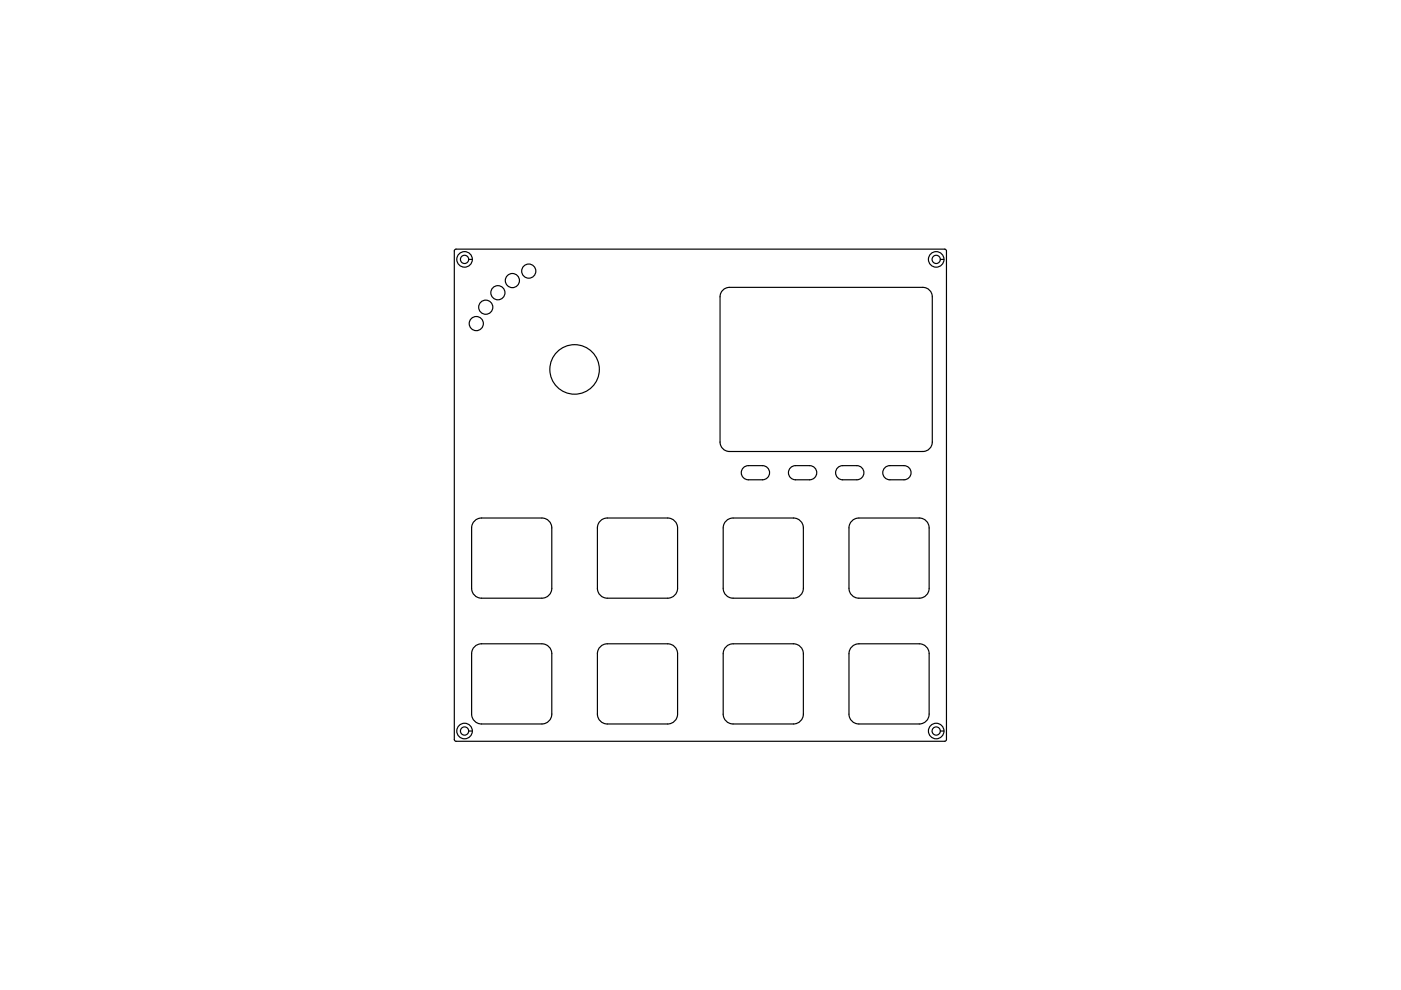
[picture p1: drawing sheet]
<svg xmlns="http://www.w3.org/2000/svg" width="297mm" height="210mm" viewBox="0 0 297 210" stroke-linecap="round" stroke-linejoin="round" font-family="sans-serif">
<g fill="none" stroke="#000" stroke-width=".25">
<path d="M96.4 53l.3-.2 103.8 .1 .2 .3-.1 103.8-.3 .2-103.8-.1-.2-.3zM99.4 55h.7M199.4 55h.7M153.3 61.5l.8-.5 .6-.1h41a2 2 0 0 1 2 2v30.8a2 2 0 0 1-2 2h-41a2 2 0 0 1-2-2v-30.8v-.5zM157.5 99.3l.7-.5 .5-.1h3a1.5 1.5 0 0 1 1.5 1.5 1.5 1.5 0 0 1-1.5 1.5h-3a1.5 1.5 0 0 1-1.4-.8 1.5 1.5 0 0 1 .2-1.6zM167.5 99.3l.7-.5 .5-.1h3a1.5 1.5 0 0 1 1.5 1.5 1.5 1.5 0 0 1-1.5 1.5h-3a1.5 1.5 0 0 1-1.4-.8 1.5 1.5 0 0 1 .2-1.6zM177.5 99.3l.7-.5 .5-.1h3a1.5 1.5 0 0 1 1.5 1.5 1.5 1.5 0 0 1-1.5 1.5h-3a1.5 1.5 0 0 1-1.4-.8 1.5 1.5 0 0 1 .2-1.6zM187.5 99.3l.7-.5 .5-.1h3a1.5 1.5 0 0 1 1.5 1.5 1.5 1.5 0 0 1-1.5 1.5h-3a1.5 1.5 0 0 1-1.4-.8 1.5 1.5 0 0 1 .2-1.6zM100.6 110.4l.9-.5 .6-.1h12.8a2.1 2.1 0 0 1 2.1 2.1v12.8a2.1 2.1 0 0 1-2.1 2.1h-12.8a2.1 2.1 0 0 1-2.1-2.1v-12.8l.1-.5zM127.3 110.4l.9-.5 .6-.1h12.8a2.1 2.1 0 0 1 2.1 2.1v12.8a2.1 2.1 0 0 1-2.1 2.1h-12.8a2.1 2.1 0 0 1-2.1-2.1v-12.8v-.5zM153.9 110.4l1-.5 .5-.1h12.8a2.1 2.1 0 0 1 2.1 2.1v12.8a2.1 2.1 0 0 1-2.1 2.1h-12.8a2.1 2.1 0 0 1-2.1-2.1v-12.8l.1-.5zM180.6 110.4l.9-.5 .6-.1h12.8a2.1 2.1 0 0 1 2.1 2.1v12.8a2.1 2.1 0 0 1-2.1 2.1h-12.8a2.1 2.1 0 0 1-2.1-2.1v-12.8l.1-.5z"/>
<path d="M100.6 137.1l.9-.5 .6-.1h12.8a2.1 2.1 0 0 1 2.1 2.1v12.8a2.1 2.1 0 0 1-2.1 2.1h-12.8a2.1 2.1 0 0 1-2.1-2.1v-12.8l.1-.6zM127.3 137.1l.9-.5 .6-.1h12.8a2.1 2.1 0 0 1 2.1 2.1v12.8a2.1 2.1 0 0 1-2.1 2.1h-12.8a2.1 2.1 0 0 1-2.1-2.1v-12.8v-.6zM153.9 137.1l1-.5 .5-.1h12.8a2.1 2.1 0 0 1 2.1 2.1v12.8a2.1 2.1 0 0 1-2.1 2.1h-12.8a2.1 2.1 0 0 1-2.1-2.1v-12.8l.1-.6zM180.6 137.1l.9-.5 .6-.1h12.8a2.1 2.1 0 0 1 2.1 2.1v12.8a2.1 2.1 0 0 1-2.1 2.1h-12.8a2.1 2.1 0 0 1-2.1-2.1v-12.8l.1-.6zM99.4 155h.7M199.4 155h.7"/>
<circle cx="98.5" cy="55" r="1.65"/>
<circle cx="98.5" cy="55" r=".88"/>
<circle cx="108.6" cy="59.5" r="1.5"/>
<circle cx="112.1" cy="57.5" r="1.5"/>
<circle cx="198.5" cy="55" r="1.65"/>
<circle cx="198.5" cy="55" r=".88"/>
<circle cx="101" cy="68.6" r="1.5"/>
<circle cx="103" cy="65.1" r="1.5"/>
<circle cx="105.6" cy="62.1" r="1.5"/>
<circle cx="121.8" cy="78.3" r="5.3"/>
<circle cx="98.5" cy="155" r="1.65"/>
<circle cx="98.5" cy="155" r=".88"/>
<circle cx="198.5" cy="155" r="1.65"/>
<circle cx="198.5" cy="155" r=".88"/>
</g>
</svg>
